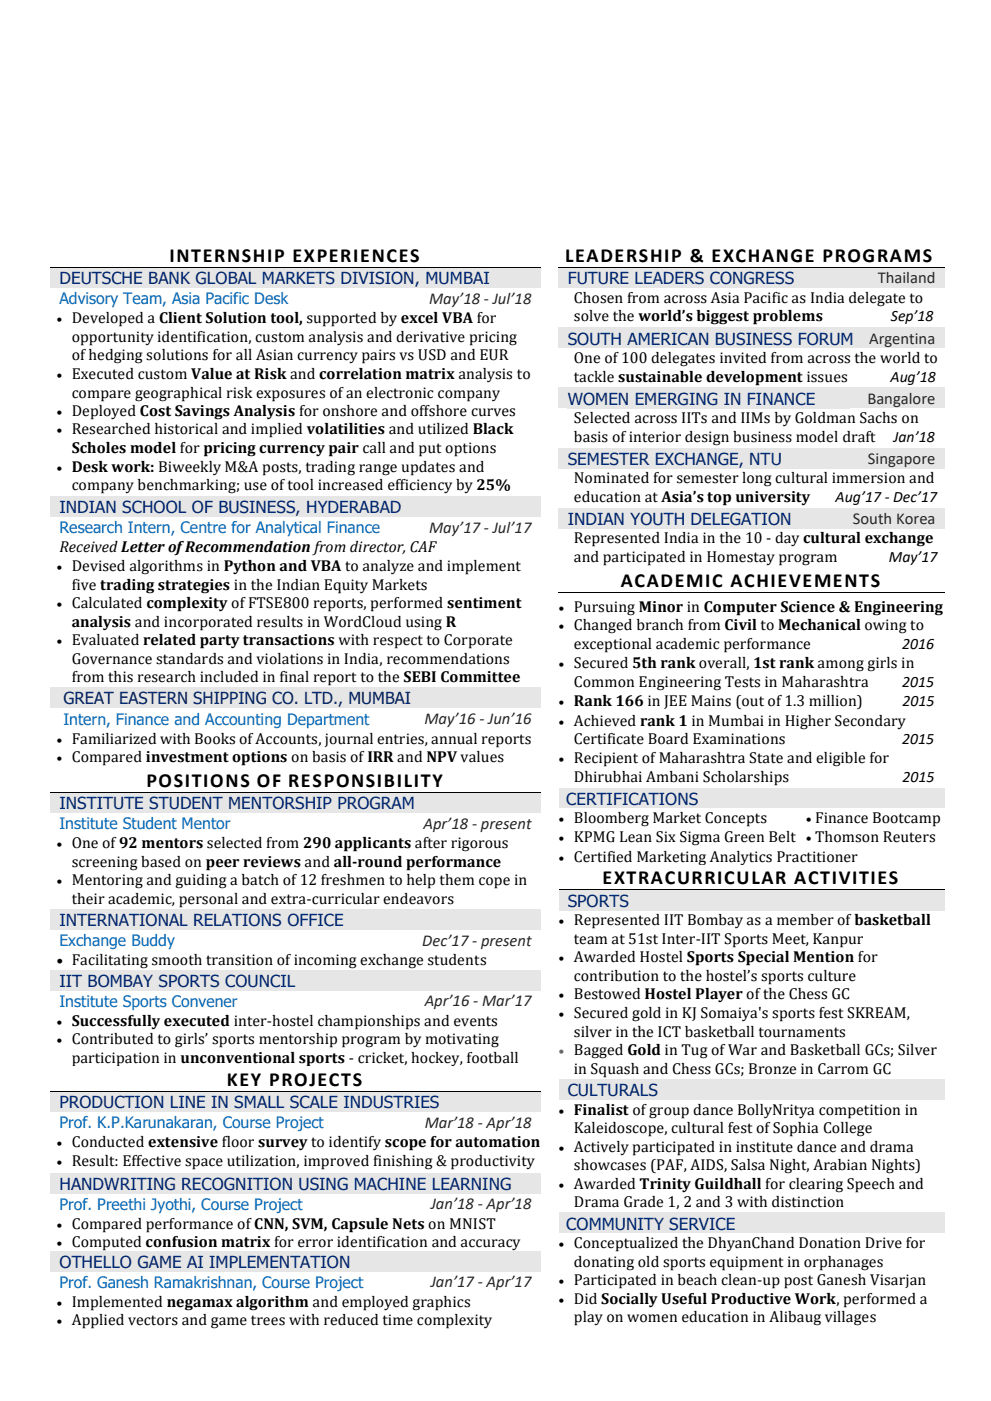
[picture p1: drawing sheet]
<svg xmlns="http://www.w3.org/2000/svg" width="210mm" height="297mm" viewBox="0 0 210 297" stroke-linecap="round" stroke-linejoin="round" font-family="sans-serif">
<defs><g id="words">
<g font-size="4.2">
<text x="35.9" y="55.5">INTERNSHIP EXPERIENCES</text>
<text x="119.8" y="55.5">LEADERSHIP &amp; EXCHANGE PROGRAMS</text>
<text x="131.6" y="124.5">ACADEMIC ACHIEVEMENTS</text>
<text x="31" y="166.7">POSITIONS OF RESPONSIBILITY</text>
<text x="127.7" y="187.4">EXTRACURRICULAR ACTIVITIES</text>
<text x="48.1" y="230.1">KEY PROJECTS</text>
</g>
<g font-size="3.5" fill="#002878">
<text x="12.6" y="60.3">DEUTSCHE BANK GLOBAL MARKETS DIVISION, MUMBAI</text>
<text x="120.3" y="60.2">FUTURE LEADERS CONGRESS</text>
<text x="120.3" y="73">SOUTH AMERICAN BUSINESS FORUM</text>
<text x="120.3" y="85.8">WOMEN EMERGING IN FINANCE</text>
<text x="120.3" y="98.5">SEMESTER EXCHANGE, NTU</text>
<text x="12.6" y="108.8">INDIAN SCHOOL OF BUSINESS, HYDERABAD</text>
<text x="120.3" y="111.3">INDIAN YOUTH DELEGATION</text>
<text x="12.6" y="171.5">INSTITUTE STUDENT MENTORSHIP PROGRAM</text>
<text x="120" y="170.6">CERTIFICATIONS</text>
<text x="12.6" y="196.3">INTERNATIONAL RELATIONS OFFICE</text>
<text x="120.3" y="192.2">SPORTS</text>
<text x="12.6" y="209.2">IIT BOMBAY SPORTS COUNCIL</text>
<text x="120.3" y="232.3">CULTURALS</text>
<text x="12.6" y="234.8">PRODUCTION LINE IN SMALL SCALE INDUSTRIES</text>
<text x="12.6" y="252.1">HANDWRITING RECOGNITION USING MACHINE LEARNING</text>
<text x="120" y="260.6">COMMUNITY SERVICE</text>
<text x="12.6" y="268.6">OTHELLO GAME AI IMPLEMENTATION</text>
</g>
<g font-size="3.5" fill="#262626">
<text x="90.9" y="64.4">May’18 - Jul’18</text>
<text x="186" y="60.1">Thailand</text>
<text x="184.2" y="72.8">Argentina</text>
<text x="183.8" y="85.6">Bangalore</text>
<text x="184" y="98.3">Singapore</text>
<text x="90.9" y="113">May’17 - Jul’17</text>
<text x="180.8" y="111.1">South Korea</text>
<text x="90" y="153.4">May’16 - Jun’16</text>
<text x="89.8" y="175.7">Apr’18 - present</text>
<text x="89.5" y="200.4">Dec’17 - present</text>
<text x="90" y="213.3">Apr’16 - Mar’17</text>
<text x="90" y="239">Mar’18 - Apr’18</text>
<text x="91.3" y="256.3">Jan’18 - Apr’18</text>
<text x="91.3" y="272.8">Jan’17 - Apr’17</text>
</g>
<text font-size="3.5" fill="#002060" x="13.5" y="149.3">GREAT EASTERN SHIPPING CO. LTD., MUMBAI</text>
<g font-size="3.3" fill="#0070c0">
<text x="12.6" y="64.5">Advisory Team, Asia Pacific Desk</text>
<text x="12.6" y="113">Research Intern, Centre for Analytical Finance</text>
<text x="13.5" y="153.6">Intern, Finance and Accounting Department</text>
<text x="12.6" y="175.8">Institute Student Mentor</text>
<text x="12.6" y="200.4">Exchange Buddy</text>
<text x="12.6" y="213.4">Institute Sports Convener</text>
<text x="12.6" y="239.1">Prof. K.P.Karunakaran, Course Project</text>
<text x="12.6" y="256.4">Prof. Preethi Jyothi, Course Project</text>
<text x="12.6" y="272.9">Prof. Ganesh Ramakrishnan, Course Project</text>
</g>
<g font-size="3.3">
<text x="121.6" y="64.2">Chosen from across Asia Pacific as India delegate to</text>
<text x="15.2" y="68.5">Developed a Client Solution tool, supported by excel VBA for</text>
<text x="121.6" y="68.1">solve the world’s biggest problems</text>
<text x="188.8" y="68.1">Sep’18</text>
<text x="15.2" y="72.4">opportunity identification, custom analysis and derivative pricing</text>
<text x="15.2" y="76.4">ofhedging solutions for all Asian currency pairs vs USD and EUR</text>
<text x="121.6" y="76.9">One of 100 delegates invited from across the world to</text>
<text x="15.2" y="80.3">Executed custom Value at Risk and correlation matrix analysis to</text>
<text x="121.6" y="80.9">tackle sustainable development issues</text>
<text x="188.8" y="80.9">Aug’18</text>
<text x="15.2" y="84.3">compare geographical risk exposures of an electronic company</text>
<text x="15.2" y="88.1">Deployed Cost Savings Analysis for onshore and offshore curves</text>
<text x="121.6" y="89.7">Selected across IITs and IIMs by Goldman Sachs on</text>
<text x="15.2" y="92.1">Researched historical and implied volatilities and utilized Black</text>
<text x="121.6" y="93.6">basis of interior design business model draft</text>
<text x="189.4" y="93.6">Jan’18</text>
<text x="15.2" y="96">Scholes model for pricing currency pair call and put options</text>
<text x="15.2" y="100">Desk work: Biweekly M&amp;A posts, trading range updates and</text>
<text x="15.2" y="103.9">company benchmarking; use of tool increased efficiency by 25%</text>
<text x="121.6" y="102.4">Nominated for semester long cultural immersion and</text>
<text x="121.6" y="106.4">education at Asia’s top university</text>
<text x="177.1" y="106.4">Aug’17 - Dec’17</text>
<text x="12.6" y="117.1">Received Letter of Recommendation from director, CAF</text>
<text x="121.6" y="115.2">Represented India in the 10 - day cultural exchange</text>
<text x="121.6" y="119.1">and participated in Homestay program</text>
<text x="188.4" y="119.1">May’17</text>
<text x="15.2" y="121">Devised algorithms in Python and VBA to analyze and implement</text>
<text x="15.2" y="124.9">five trading strategies in the Indian Equity Markets</text>
<text x="15.2" y="128.9">Calculated complexity of FTSE800 reports, performed sentiment</text>
<text x="121.6" y="129.7">Pursuing Minor in Computer Science &amp; Engineering</text>
<text x="15.2" y="132.8">analysis and incorporated results in WordCloud using R</text>
<text x="15.2" y="136.7">Evaluated related party transactions with respect to Corporate</text>
<text x="121.6" y="133.6">Changed branch from Civil to Mechanical owing to</text>
<text x="121.6" y="137.6">exceptional academic performance</text>
<text x="191.2" y="137.6">2016</text>
<text x="15.2" y="140.6">Governance standards and violations in India, recommendations</text>
<text x="121.6" y="141.7">Secured 5th rank overall, 1st rank among girls in</text>
<text x="15.2" y="144.6">from this research included in final report to the SEBI Committee</text>
<text x="121.6" y="145.6">Common Engineering Tests in Maharashtra</text>
<text x="121.6" y="149.7">Rank 166 in JEE Mains (out of 1.3 million)</text>
<text x="191.2" y="145.6">2015</text>
<text x="191.3" y="149.7">2015</text>
<text x="121.6" y="153.8">Achieved rank 1 in Mumbai in Higher Secondary</text>
<text x="15.2" y="157.6">Familiarized with Books of Accounts, journal entries, annual reports</text>
<text x="15.2" y="161.5">Compared investment options on basis of IRR and NPV values</text>
<text x="121.6" y="157.8">Certificate Board Examinations</text>
<text x="121.6" y="161.8">Recipient of Maharashtra State and eligible for</text>
<text x="191.3" y="157.8">2015</text>
<text x="121.6" y="165.8">Dhirubhai Ambani Scholarships</text>
<text x="191.3" y="165.8">2015</text>
<text x="15.2" y="179.8">One of 92 mentors selected from 290 applicants after rigorous</text>
<text x="121.6" y="174.5">Bloomberg Market Concepts</text>
<text x="121.6" y="178.5">KPMG Lean Six Sigma Green Belt</text>
<text x="172.8" y="174.5">Finance Bootcamp</text>
<text x="172.8" y="178.5">Thomson Reuters</text>
<text x="15.2" y="183.7">screening based on peer reviews and all-round performance</text>
<text x="121.6" y="182.6">Certified Marketing Analytics Practitioner</text>
<text x="15.2" y="187.6">Mentoring and guiding a batch of 12 freshmen to help them cope in</text>
<text x="15.2" y="191.5">their academic, personal and extra-curricular endeavors</text>
<text x="121.6" y="196.1">Represented IIT Bombay as a member of basketball</text>
<text x="121.6" y="200">team at 51st Inter-IIT Sports Meet, Kanpur</text>
<text x="121.6" y="204">Awarded Hostel Sports Special Mention for</text>
<text x="15.2" y="204.5">Facilitating smooth transition of incoming exchange students</text>
<text x="121.6" y="207.9">contribution to the hostel’s sports culture</text>
<text x="121.6" y="211.8">Bestowed Hostel Player of the Chess GC</text>
<text x="121.6" y="215.8">Secured gold in KJ Somaiya's sports fest SKREAM,</text>
<text x="15.2" y="217.4">Successfully executed inter-hostel championships and events</text>
<text x="15.2" y="221.3">Contributed to girls’ sports mentorship program by motivating</text>
<text x="121.6" y="219.7">silver in the ICT basketball tournaments</text>
<text x="15.2" y="225.3">participation in unconventional sports - cricket, hockey, football</text>
<text x="121.6" y="223.6">Bagged Gold in Tug of War and Basketball GCs; Silver</text>
<text x="121.6" y="227.5">in Squash and Chess GCs; Bronze in Carrom GC</text>
<text x="121.6" y="236.2">Finalist of group dance BollyNritya competition in</text>
<text x="15.2" y="243.1">Conducted extensive floor survey to identify scope for automation</text>
<text x="121.6" y="240.1">Kaleidoscope, cultural fest of Sophia College</text>
<text x="121.6" y="244.1">Actively participated in institute dance and drama</text>
<text x="15.2" y="247.1">Result: Effective space utilization, improved finishing &amp; productivity</text>
<text x="121.6" y="248">showcases (PAF, AIDS, Salsa Night, Arabian Nights)</text>
<text x="121.6" y="251.9">Awarded Trinity Guildhall for clearing Speech and</text>
<text x="121.6" y="255.9">Drama Grade 1, 2 and 3 with distinction</text>
<text x="15.2" y="260.4">Compared performance of CNN, SVM, Capsule Nets on MNIST</text>
<text x="15.2" y="264.4">Computed confusion matrix for error identification and accuracy</text>
<text x="121.6" y="264.5">Conceptualized the DhyanChand Donation Drive for</text>
<text x="121.6" y="268.5">donating old sports equipment in orphanages</text>
<text x="121.6" y="272.4">Participated in beach clean-up post Ganesh Visarjan</text>
<text x="15.2" y="276.9">Implemented negamax algorithm and employed graphics</text>
<text x="15.2" y="280.8">Applied vectors and game trees with reduced time complexity</text>
<text x="121.6" y="276.3">Did Socially Useful Productive Work, performed a</text>
<text x="121.6" y="280.2">play on women education in Alibaug villages</text>
</g>
<text font-size="2.8" x="12" y="204.5">•</text>
<g font-size="2.5">
<text x="12" y="68.5">•</text>
<text x="12" y="80.3">•</text>
<text x="12" y="88.1">•</text>
<text x="12" y="92.1">•</text>
<text x="12" y="100">•</text>
<text x="12" y="121">•</text>
<text x="12" y="128.9">•</text>
<text x="118.5" y="129.7">•</text>
<text x="12" y="136.7">•</text>
<text x="118.5" y="133.6">•</text>
<text x="118.5" y="141.7">•</text>
<text x="118.5" y="149.7">•</text>
<text x="118.5" y="153.8">•</text>
<text x="12" y="157.6">•</text>
<text x="12" y="161.5">•</text>
<text x="118.5" y="161.8">•</text>
<text x="12" y="179.8">•</text>
<text x="118.5" y="174.5">•</text>
<text x="118.5" y="178.5">•</text>
<text x="170.9" y="174.5">•</text>
<text x="170.9" y="178.5">•</text>
<text x="118.5" y="182.6">•</text>
<text x="12" y="187.6">•</text>
<text x="118.5" y="196.1">•</text>
<text x="118.5" y="204">•</text>
<text x="118.5" y="211.8">•</text>
<text x="118.5" y="215.8">•</text>
<text x="12" y="217.4">•</text>
<text x="12" y="221.3">•</text>
<text x="118.5" y="236.2">•</text>
<text x="12" y="243.1">•</text>
<text x="118.5" y="244.1">•</text>
<text x="12" y="247.1">•</text>
<text x="118.5" y="251.9">•</text>
<text x="12" y="260.4">•</text>
<text x="12" y="264.4">•</text>
<text x="118.5" y="264.5">•</text>
<text x="118.5" y="272.4">•</text>
<text x="12" y="276.9">•</text>
<text x="12" y="280.8">•</text>
<text x="118.5" y="276.3">•</text>
</g>
<text font-size="2.5" fill="#64696c" x="118.5" y="223.6">•</text>
</g></defs>
<g fill="#e7e6e6">
<path d="M10.7 56.7h103.9v4.3h-103.9z" fill-rule="evenodd"/>
<path d="M12.6 56.7h100.1v4.3h-100.1z" fill-rule="evenodd"/>
</g>
<path d="M10.7 56.6h103.9" fill="none" stroke="#000" stroke-width=".21"/>
<g fill="#e7e6e6">
<path d="M10.7 105.3h103.9v4.3h-103.9z" fill-rule="evenodd"/>
<path d="M12.6 105.3h100.1v4.2h-100.1z" fill-rule="evenodd"/>
<path d="M10.7 145.8h103.9v4.3h-103.9z" fill-rule="evenodd"/>
<path d="M12.6 145.8h100.1v4.2h-100.1z" fill-rule="evenodd"/>
</g>
<g fill="#fff">
<path d="M118.4 51.4h81.8v5.2h-81.8z" fill-rule="evenodd"/>
<path d="M120.3 51.4h78v5.2h-78z" fill-rule="evenodd"/>
</g>
<g fill="#e7e6e6">
<path d="M118.4 56.7h63.6v4.3h-63.6z" fill-rule="evenodd"/>
<path d="M120.3 56.7h59.8v4.3h-59.8z" fill-rule="evenodd"/>
<path d="M182 56.7h18.2v4.3h-18.2z" fill-rule="evenodd"/>
<path d="M183.9 56.7h14.4v4.3h-14.4z" fill-rule="evenodd"/>
</g>
<path d="M118.4 56.6h63.6M182.1 56.6h18.1" fill="none" stroke="#000" stroke-width=".21"/>
<path d="M182 56.6l.1 .1z" fill-rule="evenodd" fill="#000"/>
<g fill="#e7e6e6">
<path d="M118.4 69.5h63.6v4.3h-63.6z" fill-rule="evenodd"/>
<path d="M120.3 69.5h59.8v4.3h-59.8z" fill-rule="evenodd"/>
<path d="M182 69.5h18.2v4.3h-18.2z" fill-rule="evenodd"/>
<path d="M183.9 69.5h14.4v4.3h-14.4z" fill-rule="evenodd"/>
<path d="M118.4 82.2h63.6v4.3h-63.6z" fill-rule="evenodd"/>
<path d="M120.3 82.2h59.8v4.3h-59.8z" fill-rule="evenodd"/>
<path d="M182 82.2h18.2v4.3h-18.2z" fill-rule="evenodd"/>
<path d="M183.9 82.2h14.4v4.3h-14.4z" fill-rule="evenodd"/>
<path d="M118.4 95h63.6v4.2h-63.6z" fill-rule="evenodd"/>
<path d="M120.3 95h59.8v4.2h-59.8z" fill-rule="evenodd"/>
<path d="M182 95h18.2v4.2h-18.2z" fill-rule="evenodd"/>
<path d="M183.9 95h14.4v4.2h-14.4z" fill-rule="evenodd"/>
<path d="M118.4 107.7h57.3v4.3h-57.3z" fill-rule="evenodd"/>
<path d="M120.3 107.7h53.5v4.3h-53.5z" fill-rule="evenodd"/>
<path d="M175.7 107.7h24.5v4.3h-24.5z" fill-rule="evenodd"/>
<path d="M177.6 107.7h20.7v4.3h-20.7z" fill-rule="evenodd"/>
</g>
<path d="M118.4 125.7h81.9" fill="none" stroke="#000" stroke-width=".21"/>
<g fill="#e7e6e6">
<path d="M118.4 167.1h81.8v4.2h-81.8z" fill-rule="evenodd"/>
<path d="M120.3 167.1h78v4.2h-78z" fill-rule="evenodd"/>
<path d="M10.7 192.7h103.9v4.3h-103.9z" fill-rule="evenodd"/>
<path d="M12.6 192.7h100.1v4.3h-100.1z" fill-rule="evenodd"/>
</g>
<g fill="#fff">
<path d="M10.7 162.7h103.9v5.2h-103.9z" fill-rule="evenodd"/>
<path d="M12.6 162.7h100.1v5.2h-100.1z" fill-rule="evenodd"/>
</g>
<g fill="#e7e6e6">
<path d="M10.7 168h103.9v4.3h-103.9z" fill-rule="evenodd"/>
<path d="M12.6 168h100.1v4.2h-100.1z" fill-rule="evenodd"/>
</g>
<path d="M10.7 167.9h103.9" fill="none" stroke="#000" stroke-width=".21"/>
<g fill="#e7e6e6">
<path d="M10.7 205.7h103.9v4.3h-103.9z" fill-rule="evenodd"/>
<path d="M12.6 205.7h100.1v4.3h-100.1z" fill-rule="evenodd"/>
</g>
<g fill="#fff">
<path d="M118.4 183.4h81.8v5.1h-81.8z" fill-rule="evenodd"/>
<path d="M120.3 183.4h78v5.1h-78z" fill-rule="evenodd"/>
</g>
<g fill="#e7e6e6">
<path d="M118.4 188.6h81.8v4.3h-81.8z" fill-rule="evenodd"/>
<path d="M120.3 188.7h78v4.2h-78z" fill-rule="evenodd"/>
</g>
<path d="M118.4 188.6h81.8" fill="none" stroke="#000" stroke-width=".21"/>
<g fill="#e7e6e6">
<path d="M118.4 228.7h81.8v4.3h-81.8z" fill-rule="evenodd"/>
<path d="M120.3 228.8h78v4.2h-78z" fill-rule="evenodd"/>
<path d="M118.4 257h81.8v4.4h-81.8z" fill-rule="evenodd"/>
<path d="M120.3 257.1h78v4.2h-78z" fill-rule="evenodd"/>
</g>
<g fill="#fff">
<path d="M10.7 226h103.9v5.2h-103.9z" fill-rule="evenodd"/>
<path d="M12.6 226h100.1v5.2h-100.1z" fill-rule="evenodd"/>
</g>
<g fill="#e7e6e6">
<path d="M10.7 231.3h103.9v4.3h-103.9z" fill-rule="evenodd"/>
<path d="M12.6 231.3h100.1v4.2h-100.1z" fill-rule="evenodd"/>
</g>
<path d="M10.7 231.3h103.9" fill="none" stroke="#000" stroke-width=".21"/>
<g fill="#e7e6e6">
<path d="M10.7 248.6h103.9v4.3h-103.9z" fill-rule="evenodd"/>
<path d="M12.6 248.6h100.1v4.2h-100.1z" fill-rule="evenodd"/>
<path d="M10.7 265.1h103.9v4.3h-103.9z" fill-rule="evenodd"/>
<path d="M12.6 265.1h100.1v4.3h-100.1z" fill-rule="evenodd"/>
</g>
<use href="#words"/>
</svg>
